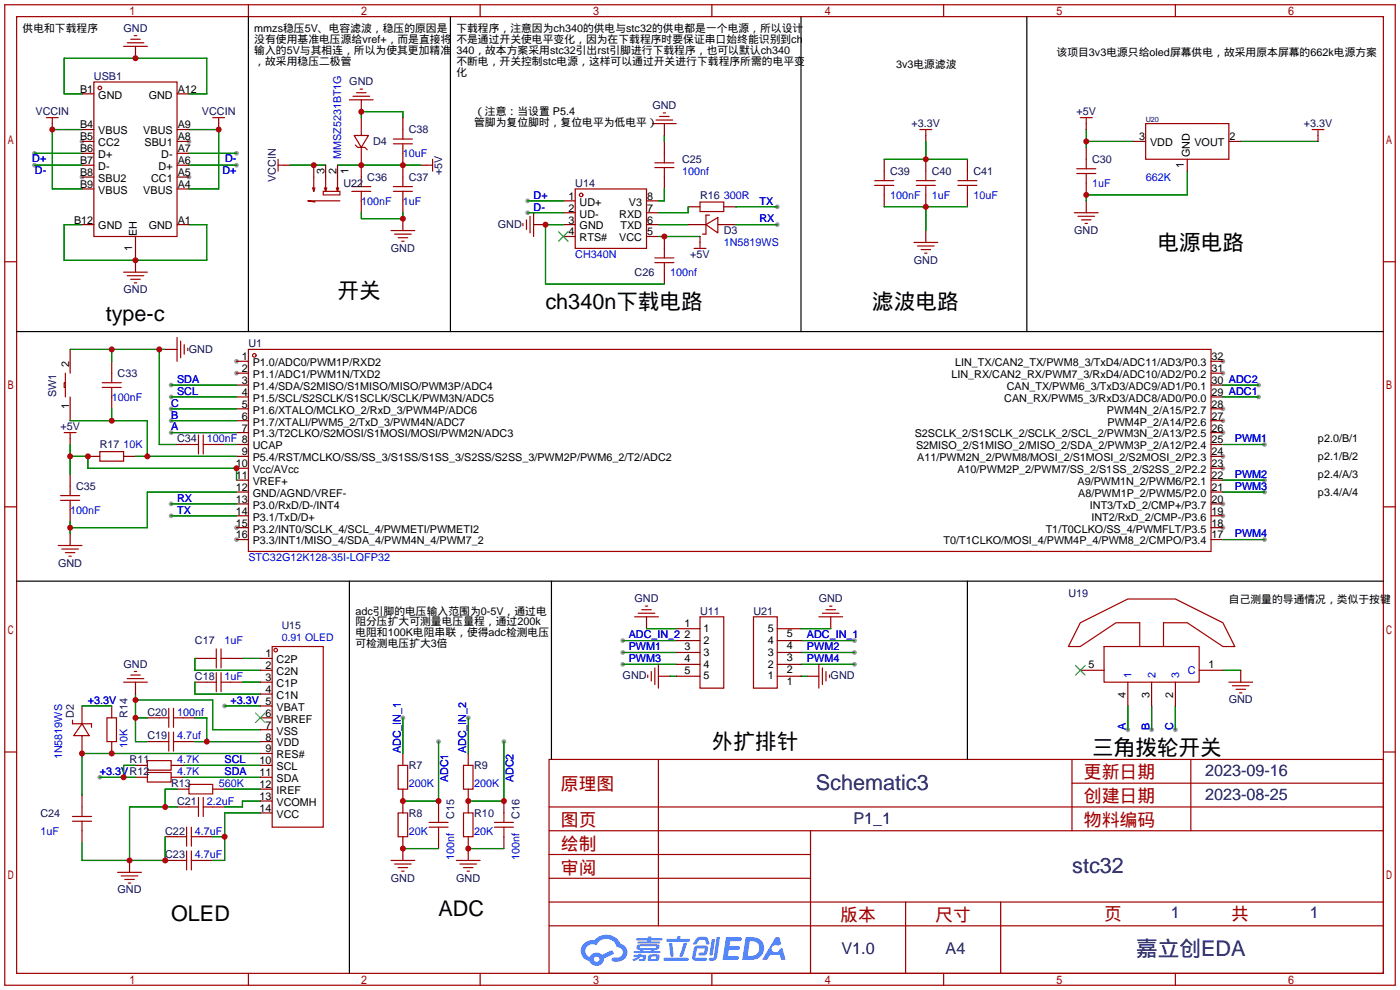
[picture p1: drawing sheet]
<svg xmlns="http://www.w3.org/2000/svg" width="299mm" height="212mm" viewBox="0 0 299 212" stroke-linecap="round" stroke-linejoin="round" font-family="sans-serif">
<defs><g id="words">
<g font-size="4.6">
<text x="247.4" y="53.4">电源电路</text>
<text x="72.1" y="63.6">开关</text>
<text x="22.6" y="68.7">type-c</text>
<text x="116.6" y="66.1">ch340n下载电路</text>
<text x="186.4" y="66.1">滤波电路</text>
<text x="152.1" y="160.1">外扩排针</text>
<text x="233.4" y="161.4">三角拨轮开关</text>
<text x="36.6" y="196.9">OLED</text>
<text x="93.7" y="195.7">ADC</text>
</g>
<g font-size="4.6" fill="#000080">
<text x="174.4" y="168.8">Schematic3</text>
<text x="229.2" y="186.6">stc32</text>
<text x="242.8" y="204.3">嘉立创EDA</text>
</g>
<g font-size="3.8" fill="#a00000">
<text x="231.6" y="166.4">更新日期</text>
<text x="119.9" y="168.9">原理图</text>
<text x="231.6" y="171.5">创建日期</text>
<text x="119.9" y="176.5">图页</text>
<text x="231.6" y="176.5">物料编码</text>
<text x="119.9" y="181.6">绘制</text>
<text x="119.9" y="186.7">审阅</text>
<text x="179.6" y="196.9">版本</text>
<text x="199.9" y="196.9">尺寸</text>
<text x="236" y="196.6">页</text>
<text x="263.1" y="196.6">共</text>
</g>
<g font-size="3.5" fill="#000080">
<text x="257.6" y="165.9">2023-09-16</text>
<text x="257.6" y="171">2023-08-25</text>
<text x="182.4" y="176">P1_1</text>
<text x="250.2" y="196.1">1</text>
<text x="280" y="196.1">1</text>
<text x="179.8" y="204">V1.0</text>
<text x="202.1" y="204">A4</text>
</g>
<g font-size="2.3">
<text x="4.8" y="6.9">供电和下载程序</text>
<text x="54.4" y="6.9">mmzs稳压5V、电容滤波，稳压的原因是</text>
<text x="54.4" y="9.2">没有使用基准电压源给vref+，而是直接将</text>
<text x="54.4" y="11.5">输入的5V与其相连，所以为使其更加精准</text>
<text x="97.5" y="6.9">下载程序，注意因为ch340的供电与stc32的供电都是一个电源，所以设计</text>
<text x="97.5" y="9.2">不是通过开关使电平变化，因为在下载程序时要保证串口始终能识别到ch</text>
<text x="97.5" y="11.5">340，故本方案采用stc32引出rst引脚进行下载程序，也可以默认ch340</text>
<text x="225.8" y="12">该项目3v3电源只给oled屏幕供电，故采用原本屏幕的662k电源方案</text>
<text x="54.4" y="13.8">，故采用稳压二极管</text>
<text x="97.5" y="13.8">不断电，开关控制stc电源，这样可以通过开关进行下载程序所需的电平变</text>
<text x="97.5" y="16.1">化</text>
<text x="191.5" y="14.5">3v3电源滤波</text>
<text x="17.1" y="19.8">B1</text>
<text x="21" y="21.1">GND</text>
<text x="31.8" y="21.1">GND</text>
<text x="38" y="19.8">A12</text>
<text x="17.1" y="30">B5</text>
<text x="17.1" y="27.5">B4</text>
<text x="21" y="28.7">VBUS</text>
<text x="30.6" y="28.7">VBUS</text>
<text x="38" y="27.5">A9</text>
<text x="38" y="30">A8</text>
<text x="101.3" y="24.7">（注意：当设置 P5.4</text>
<text x="101.3" y="27">管脚为复位脚时，复位电平为低电平）</text>
<text x="243.4" y="30">3</text>
<text x="262.8" y="30">2</text>
<text x="17.1" y="35.1">B7</text>
<text x="17.1" y="32.5">B6</text>
<text x="21" y="33.8">D+</text>
<text x="21" y="31.3">CC2</text>
<text x="30.9" y="31.3">SBU1</text>
<text x="34.5" y="33.8">D-</text>
<text x="38" y="32.5">A7</text>
<text x="38" y="35.1">A6</text>
<text x="245.8" y="31.3">VDD</text>
<text x="253" y="35.9" transform="rotate(-90 253 35.9)">1</text>
<text x="254.3" y="33.6" transform="rotate(-90 254.3 33.6)">GND</text>
<text x="255.3" y="31.3">VOUT</text>
<text x="17.1" y="40.2">B9</text>
<text x="17.1" y="37.6">B8</text>
<text x="21" y="41.4">VBUS</text>
<text x="21" y="38.9">SBU2</text>
<text x="21" y="36.3">D-</text>
<text x="30.6" y="41.4">VBUS</text>
<text x="32.3" y="38.9">CC1</text>
<text x="33.9" y="36.3">D+</text>
<text x="38" y="37.6">A5</text>
<text x="38" y="40.2">A4</text>
<text x="69.4" y="37.1" transform="rotate(-90 69.4 37.1)">3</text>
<text x="71.9" y="37.1" transform="rotate(-90 71.9 37.1)">2</text>
<text x="74.5" y="37.1" transform="rotate(-90 74.5 37.1)">1</text>
<text x="15.8" y="47.8">B12</text>
<text x="38" y="47.8">A1</text>
<text x="121.5" y="47.8">3</text>
<text x="121.5" y="45.2">2</text>
<text x="121.5" y="42.7">1</text>
<text x="123.9" y="46.5">UD-</text>
<text x="123.9" y="44">UD+</text>
<text x="132.4" y="46.5">RXD</text>
<text x="134.4" y="44">V3</text>
<text x="138.3" y="42.7">8</text>
<text x="138.3" y="45.2">7</text>
<text x="138.3" y="47.8">6</text>
<text x="21" y="49">GND</text>
<text x="28.2" y="53.6" transform="rotate(-90 28.2 53.6)">1</text>
<text x="29.3" y="50.5" transform="rotate(-90 29.3 50.5)">EH</text>
<text x="31.8" y="49">GND</text>
<text x="121.5" y="50.3">4</text>
<text x="123.9" y="51.6">RTS#</text>
<text x="123.9" y="49">GND</text>
<text x="132.4" y="51.6">VCC</text>
<text x="132.6" y="49">TXD</text>
<text x="138.3" y="50.3">5</text>
<text x="51.7" y="77">1</text>
<text x="259" y="77">32</text>
<text x="14.8" y="78.5" transform="rotate(-90 14.8 78.5)">2</text>
<text x="51.7" y="82.1">3</text>
<text x="51.7" y="79.5">2</text>
<text x="54" y="83.3">P1.4/SDA/S2MISO/S1MISO/MISO/PWM3P/ADC4</text>
<text x="54" y="80.8">P1.1/ADC1/PWM1N/TXD2</text>
<text x="54" y="78.3">P1.0/ADC0/PWM1P/RXD2</text>
<text x="203.4" y="80.8">LIN_RX/CAN2_RX/PWM7_3/RxD4/ADC10/AD2/P0.2</text>
<text x="204.1" y="78.3">LIN_TX/CAN2_TX/PWM8_3/TxD4/ADC11/AD3/P0.3</text>
<text x="215.2" y="83.3">CAN_TX/PWM6_3/TxD3/ADC9/AD1/P0.1</text>
<text x="259" y="79.5">31</text>
<text x="259" y="82.1">30 ADC2</text>
<text x="14.8" y="87.4" transform="rotate(-90 14.8 87.4)">1</text>
<text x="51.7" y="89.7">6</text>
<text x="51.7" y="87.1">5</text>
<text x="51.7" y="84.6">4</text>
<text x="54" y="88.4">P1.6/XTALO/MCLKO_2/RxD_3/PWM4P/ADC6</text>
<text x="54" y="85.9">P1.5/SCL/S2SCLK/S1SCLK/SCLK/PWM3N/ADC5</text>
<text x="214.6" y="85.9">CAN_RX/PWM5_3/RxD3/ADC8/AD0/P0.0</text>
<text x="236.6" y="88.4">PWM4N_2/A15/P2.7</text>
<text x="259" y="84.6">29 ADC1</text>
<text x="259" y="87.1">28</text>
<text x="259" y="89.7">27</text>
<text x="51.7" y="92.2">7</text>
<text x="54" y="93.5">P1.3/T2CLKO/S2MOSI/S1MOSI/MOSI/PWM2N/ADC3</text>
<text x="54" y="91">P1.7/XTALI/PWM5_2/TxD_3/PWM4N/ADC7</text>
<text x="195.5" y="93.5">S2SCLK_2/S1SCLK_2/SCLK_2/SCL_2/PWM3N_2/A13/P2.5</text>
<text x="236.7" y="91">PWM4P_2/A14/P2.6</text>
<text x="259" y="92.2">26</text>
<text x="259" y="94.8">25</text>
<text x="281.7" y="94.5">p2.0/B/1</text>
<text x="50.4" y="99.8">10</text>
<text x="51.7" y="97.3">9</text>
<text x="54" y="101.1">Vcc/AVcc</text>
<text x="54" y="98.6">P5.4/RST/MCLKO/SS/SS_3/S1SS/S1SS_3/S2SS/S2SS_3/PWM2P/PWM6_2/T2/ADC2</text>
<text x="54" y="96">UCAP</text>
<text x="195.8" y="96">S2MISO_2/S1MISO_2/MISO_2/SDA_2/PWM3P_2/A12/P2.4</text>
<text x="196" y="98.6">A11/PWM2N_2/PWM8/MOSI_2/S1MOSI_2/S2MOSI_2/P2.3</text>
<text x="204.6" y="101.1">A10/PWM2P_2/PWM7/SS_2/S1SS_2/S2SS_2/P2.2</text>
<text x="259" y="97.3">24</text>
<text x="259" y="99.8">23</text>
<text x="281.7" y="98.3">p2.1/B/2</text>
<text x="50.4" y="107.5">13</text>
<text x="50.4" y="104.9">12</text>
<text x="50.4" y="102.4">11</text>
<text x="54" y="106.2">GND/AGND/VREF-</text>
<text x="54" y="103.7">VREF+</text>
<text x="230.3" y="103.7">A9/PWM1N_2/PWM6/P2.1</text>
<text x="230.4" y="106.2">A8/PWM1P_2/PWM5/P2.0</text>
<text x="259" y="102.4">22</text>
<text x="259" y="104.9">21</text>
<text x="259" y="107.5">20</text>
<text x="281.7" y="102.2">p2.4/A/3</text>
<text x="281.7" y="106">p3.4/A/4</text>
<text x="50.4" y="112.5">15</text>
<text x="50.4" y="110">14</text>
<text x="54" y="113.8">P3.2/INT0/SCLK_4/SCL_4/PWMETI/PWMETI2</text>
<text x="54" y="111.3">P3.1/TxD/D+</text>
<text x="54" y="108.7">P3.0/RxD/D-/INT4</text>
<text x="223.5" y="113.8">T1/T0CLKO/SS_4/PWMFLT/P3.5</text>
<text x="232.9" y="108.7">INT3/TxD_2/CMP+/P3.7</text>
<text x="233.2" y="111.3">INT2/RxD_2/CMP-/P3.6</text>
<text x="259" y="110">19</text>
<text x="259" y="112.5">18</text>
<text x="50.4" y="115.1">16</text>
<text x="54" y="116.4">P3.3/INT1/MISO_4/SDA_4/PWM4N_4/PWM7_2</text>
<text x="201.7" y="116.4">T0/T1CLKO/MOSI_4/PWM4P_4/PWM8_2/CMPO/P3.4</text>
<text x="259" y="115.1">17</text>
<text x="75.9" y="131.4">adc引脚的电压输入范围为0-5V，通过电</text>
<text x="262.6" y="128.8">自己测量的导通情况，类似于按键</text>
<text x="75.9" y="133.7">阻分压扩大可测量电压量程，通过200k</text>
<text x="75.9" y="136">电阻和100K电阻串联，使得adc检测电压</text>
<text x="146.3" y="133.9">1</text>
<text x="146.3" y="136.4">2</text>
<text x="150.4" y="135.1">1</text>
<text x="150.4" y="137.6">2</text>
<text x="164.1" y="137.6">4</text>
<text x="164.1" y="135.1">5</text>
<text x="168.1" y="136.2">5</text>
<text x="56.8" y="143">2</text>
<text x="56.8" y="140.5">1</text>
<text x="59.1" y="141.8">C2P</text>
<text x="75.9" y="138.3">可检测电压扩大3倍</text>
<text x="146.3" y="139">3</text>
<text x="146.3" y="141.5">4</text>
<text x="150.4" y="140.1">3</text>
<text x="150.4" y="142.7">4</text>
<text x="164.1" y="142.7">2</text>
<text x="164.1" y="140.1">3</text>
<text x="168.1" y="143.8">2</text>
<text x="168.1" y="141.3">3</text>
<text x="168.1" y="138.8">4</text>
<text x="232.6" y="142.8">5</text>
<text x="258.3" y="142.8">1</text>
<text x="56.8" y="148.1">4</text>
<text x="56.8" y="145.6">3</text>
<text x="59.1" y="149.4">C1N</text>
<text x="59.1" y="146.8">C1P</text>
<text x="59.1" y="144.3">C2N</text>
<text x="146.3" y="144.1">5</text>
<text x="150.4" y="145.2">5</text>
<text x="164.1" y="145.2">1</text>
<text x="168.1" y="146.4">1</text>
<text x="240.6" y="149.1" transform="rotate(-90 240.6 149.1)">4</text>
<text x="245.7" y="149.1" transform="rotate(-90 245.7 149.1)">3</text>
<text x="250.7" y="149.1" transform="rotate(-90 250.7 149.1)">2</text>
<text x="56.8" y="155.7">7</text>
<text x="56.8" y="153.2">6</text>
<text x="59.1" y="154.5">VBREF</text>
<text x="59.1" y="151.9">VBAT</text>
<text x="56.8" y="160.8">9</text>
<text x="56.8" y="158.3">8</text>
<text x="59.1" y="159.5">VDD</text>
<text x="59.1" y="157">VSS</text>
<text x="55.5" y="165.9">11</text>
<text x="55.5" y="163.3">10</text>
<text x="59.1" y="167.2">SDA</text>
<text x="59.1" y="164.6">SCL</text>
<text x="59.1" y="162.1">RES#</text>
<text x="55.5" y="173.5">14</text>
<text x="55.5" y="171">13</text>
<text x="55.5" y="168.4">12</text>
<text x="59.1" y="172.2">VCOMH</text>
<text x="59.1" y="169.7">IREF</text>
<text x="59.1" y="174.8">VCC</text>
</g>
<g font-size="2.3" fill="#000080">
<text x="26.4" y="6.8">GND</text>
<text x="20.1" y="17.1">USB1</text>
<text x="74.7" y="18.2">GND</text>
<text x="139.4" y="23.3">GND</text>
<text x="7.6" y="24.7">VCCIN</text>
<text x="43.1" y="24.7">VCCIN</text>
<text x="87.4" y="28.5">C38</text>
<text x="194.8" y="27.1">+3.3V</text>
<text x="230.1" y="24.6">+5V</text>
<text x="278.6" y="27.1">+3.3V</text>
<text x="79.8" y="31">D4</text>
<text x="145.8" y="34.8">C25</text>
<text x="233.4" y="34.8">C30</text>
<text x="59" y="38.9" transform="rotate(-90 59 38.9)">VCCIN</text>
<text x="73.4" y="39.9">U22</text>
<text x="78.5" y="38.7">C36</text>
<text x="87.4" y="38.7">C37</text>
<text x="94.5" y="37.4" transform="rotate(-90 94.5 37.4)">+5V</text>
<text x="122.9" y="39.9">U14</text>
<text x="190.2" y="37.4">C39</text>
<text x="199.1" y="37.4">C40</text>
<text x="208" y="37.4">C41</text>
<text x="149.6" y="42.5">R16</text>
<text x="83.5" y="53.8">GND</text>
<text x="106.4" y="48.7">GND</text>
<text x="154.7" y="50.1">D3</text>
<text x="229.6" y="50">GND</text>
<text x="135.6" y="59">C26</text>
<text x="147.5" y="55.2">+5V</text>
<text x="195.3" y="56.3">GND</text>
<text x="26.4" y="62.7">GND</text>
<text x="40.4" y="75.4">GND</text>
<text x="53.1" y="74.2">U1</text>
<text x="25.1" y="80.6">C33</text>
<text x="12" y="84.8" transform="rotate(-90 12 84.8)">SW1</text>
<text x="12.9" y="91.9">+5V</text>
<text x="21.3" y="95.8">R17</text>
<text x="37.8" y="94.5">C34</text>
<text x="16.3" y="104.7">C35</text>
<text x="12.4" y="121.1">GND</text>
<text x="135.6" y="128.7">GND</text>
<text x="149.6" y="131.4">U11</text>
<text x="161" y="131.4">U21</text>
<text x="175" y="128.7">GND</text>
<text x="228.3" y="127.6">U19</text>
<text x="41.7" y="137.7">C17</text>
<text x="26.4" y="142.7">GND</text>
<text x="41.7" y="145.3">C18</text>
<text x="133.1" y="145.2">GND</text>
<text x="177.5" y="145.2">GND</text>
<text x="15.8" y="153.4" transform="rotate(-90 15.8 153.4)">D2</text>
<text x="27.2" y="153.4" transform="rotate(-90 27.2 153.4)">R14</text>
<text x="31.5" y="153">C20</text>
<text x="262.6" y="150.3">GND</text>
<text x="31.5" y="158">C19</text>
<text x="27.7" y="163.1">R11</text>
<text x="87.4" y="164.4">R7</text>
<text x="101.3" y="164.4">R9</text>
<text x="36.6" y="168.2">R13</text>
<text x="37.8" y="172">C21</text>
<text x="8.6" y="174.5">C24</text>
<text x="35.3" y="178.4">C22</text>
<text x="87.4" y="174.5">R8</text>
<text x="97.1" y="175" transform="rotate(-90 97.1 175)">C15</text>
<text x="101.3" y="174.5">R10</text>
<text x="111" y="175" transform="rotate(-90 111 175)">C16</text>
<text x="35.3" y="183.4">C23</text>
<text x="25.1" y="190.9">GND</text>
<text x="83.5" y="188.4">GND</text>
<text x="97.5" y="188.4">GND</text>
</g>
<g font-size="2.3" fill="#00f">
<text x="6.9" y="34.6">D+</text>
<text x="48.1" y="34.6">D-</text>
<text x="72.9" y="34" transform="rotate(-90 72.9 34)">MMSZ5231BT1G</text>
<text x="86.1" y="33.6">10uF</text>
<text x="7.5" y="37.2">D-</text>
<text x="47.5" y="37.2">D+</text>
<text x="145.8" y="37.4">100nf</text>
<text x="233.4" y="39.9">1uF</text>
<text x="244.9" y="38.7">662K</text>
<text x="77.2" y="43.7">100nF</text>
<text x="86.1" y="43.7">1uF</text>
<text x="114" y="42.5">D+</text>
<text x="114" y="45">D-</text>
<text x="154.7" y="42.5">300R</text>
<text x="162.3" y="47.5">RX</text>
<text x="162.3" y="43.7">TX</text>
<text x="190.2" y="42.5">100nF</text>
<text x="199.1" y="42.5">1uF</text>
<text x="208" y="42.5">10uF</text>
<text x="154.7" y="52.6">1N5819WS</text>
<text x="122.9" y="55.2">CH340N</text>
<text x="143.3" y="59">100nf</text>
<text x="37.8" y="81.8">SDA</text>
<text x="23.9" y="85.6">100nF</text>
<text x="36.6" y="86.9">C</text>
<text x="36.6" y="89.5">B</text>
<text x="37.8" y="84.4">SCL</text>
<text x="26.4" y="95.8">10K</text>
<text x="36.6" y="92">A</text>
<text x="44.2" y="94.5">100nF 8</text>
<text x="263.9" y="94.5">PWM1</text>
<text x="37.8" y="107.2">RX</text>
<text x="263.9" y="104.7">PWM3</text>
<text x="263.9" y="102.2">PWM2</text>
<text x="15" y="109.8">100nF</text>
<text x="37.8" y="109.8">TX</text>
<text x="53.1" y="119.9">STC32G12K128-35I-LQFP32</text>
<text x="263.9" y="114.9">PWM4</text>
<text x="48" y="137.7">1uF</text>
<text x="134.4" y="136.4">ADC_IN_2</text>
<text x="172.5" y="136.4">ADC_IN_1</text>
<text x="134.4" y="139">PWM1</text>
<text x="134.4" y="141.5">PWM3</text>
<text x="172.5" y="139">PWM2</text>
<text x="172.5" y="141.5">PWM4</text>
<text x="253.9" y="143.9">C</text>
<text x="48" y="145.3">1uF</text>
<text x="241.9" y="144.9" transform="rotate(-90 241.9 144.9)">1</text>
<text x="246.9" y="144.9" transform="rotate(-90 246.9 144.9)">2</text>
<text x="252" y="144.9" transform="rotate(-90 252 144.9)">3</text>
<text x="18.8" y="150.4">+3.3V</text>
<text x="37.8" y="153">100nf</text>
<text x="49.3" y="150.4">+3.3V 5</text>
<text x="240.6" y="156" transform="rotate(-90 240.6 156)">A</text>
<text x="245.7" y="156" transform="rotate(-90 245.7 156)">B</text>
<text x="250.7" y="156" transform="rotate(-90 250.7 156)">C</text>
<text x="27.2" y="159.8" transform="rotate(-90 27.2 159.8)">10K</text>
<text x="37.8" y="158">4.7uf</text>
<text x="85.6" y="161" transform="rotate(-90 85.6 161)">ADC_IN_1</text>
<text x="99.6" y="161" transform="rotate(-90 99.6 161)">ADC_IN_2</text>
<text x="13.3" y="162.3" transform="rotate(-90 13.3 162.3)">1N5819WS</text>
<text x="21.3" y="165.7">+3.3VR12</text>
<text x="37.8" y="163.1">4.7K</text>
<text x="37.8" y="165.7">4.7K</text>
<text x="48" y="163.1">SCL</text>
<text x="48" y="165.7">SDA</text>
<text x="95.8" y="167.2" transform="rotate(-90 95.8 167.2)">ADC1</text>
<text x="109.8" y="167.2" transform="rotate(-90 109.8 167.2)">ADC2</text>
<text x="44.2" y="172">2.2uF</text>
<text x="46.7" y="168.2">560K</text>
<text x="87.4" y="168.2">200K</text>
<text x="101.3" y="168.2">200K</text>
<text x="8.6" y="178.4">1uF</text>
<text x="41.7" y="178.4">4.7uF</text>
<text x="87.4" y="178.4">20K</text>
<text x="101.3" y="178.4">20K</text>
<text x="41.7" y="183.4">4.7uF</text>
<text x="97.1" y="183.9" transform="rotate(-90 97.1 183.9)">100nf</text>
<text x="111" y="183.9" transform="rotate(-90 111 183.9)">100nf</text>
</g>
<text font-size="2.2" fill="#000080" x="60.2" y="134.5">U15</text>
<text font-size="2.2" fill="#00f" x="60.2" y="136.9">0.91 OLED</text>
<text font-size="1.6" fill="#000080" x="244.9" y="26.1">U20</text>
</g></defs>
<g fill="#999">
<circle cx="261.4" cy="77.2" r=".51"/>
<circle cx="261.4" cy="79.8" r=".51"/>
<circle cx="261.4" cy="87.4" r=".51"/>
<circle cx="261.4" cy="89.9" r=".51"/>
<circle cx="261.4" cy="92.5" r=".51"/>
<circle cx="261.4" cy="97.5" r=".51"/>
<circle cx="261.4" cy="100.1" r=".51"/>
<circle cx="261.4" cy="107.7" r=".51"/>
<circle cx="261.4" cy="110.2" r=".51"/>
<circle cx="261.4" cy="112.8" r=".51"/>
<circle cx="50.5" cy="115.3" r=".51"/>
<circle cx="50.5" cy="112.8" r=".51"/>
<circle cx="50.5" cy="79.8" r=".51"/>
<circle cx="50.5" cy="77.2" r=".51"/>
<circle cx="40.4" cy="30.2" r=".51"/>
<circle cx="40.4" cy="37.8" r=".51"/>
<circle cx="17.5" cy="37.8" r=".51"/>
<circle cx="17.5" cy="30.2" r=".51"/>
<circle cx="50.5" cy="35.3" r=".51"/>
<circle cx="50.5" cy="32.8" r=".51"/>
<circle cx="7.4" cy="35.3" r=".51"/>
<circle cx="7.4" cy="32.8" r=".51"/>
<circle cx="112.8" cy="42.9" r=".51"/>
<circle cx="112.8" cy="45.5" r=".51"/>
<circle cx="241" cy="156" r=".51"/>
<circle cx="246.1" cy="156" r=".51"/>
<circle cx="251.2" cy="156" r=".51"/>
<circle cx="166.1" cy="48" r=".51"/>
<circle cx="48" cy="150.9" r=".51"/>
<circle cx="21.3" cy="166.1" r=".51"/>
<circle cx="86.1" cy="153.4" r=".51"/>
<circle cx="93.7" cy="158.5" r=".51"/>
<circle cx="100.1" cy="153.4" r=".51"/>
<circle cx="107.7" cy="158.5" r=".51"/>
<circle cx="36.6" cy="84.8" r=".51"/>
<circle cx="36.6" cy="82.3" r=".51"/>
<circle cx="36.6" cy="107.7" r=".51"/>
<circle cx="36.6" cy="110.2" r=".51"/>
<circle cx="269" cy="82.3" r=".51"/>
<circle cx="269" cy="84.8" r=".51"/>
<circle cx="36.6" cy="92.5" r=".51"/>
<circle cx="166.1" cy="44.2" r=".51"/>
<circle cx="270.3" cy="105.2" r=".51"/>
<circle cx="270.3" cy="102.6" r=".51"/>
<circle cx="270.3" cy="95" r=".51"/>
<circle cx="270.3" cy="115.3" r=".51"/>
<circle cx="36.6" cy="87.4" r=".51"/>
<circle cx="36.6" cy="89.9" r=".51"/>
<circle cx="133.1" cy="136.9" r=".51"/>
<circle cx="133.1" cy="139.4" r=".51"/>
<circle cx="133.1" cy="142" r=".51"/>
<circle cx="182.6" cy="136.9" r=".51"/>
<circle cx="182.6" cy="139.4" r=".51"/>
<circle cx="182.6" cy="142" r=".51"/>
</g>
<g fill="none" stroke="#a10000" stroke-width=".25">
<path d="M1 1h297.2v209.6h-297.2zM3.6 3.6h292.1v204.4h-292.1zM53.1 1v2.6M102.6 1v2.6M152.1 1v2.6M201.7 1v2.6M251.2 1v2.6M1 55.9h2.6M295.7 55.9h2.5M1 108.3h2.6M295.7 108.3h2.5M1 160.7h2.6"/>
<path d="M117.3 162.3h178.4v45.7h-178.4zM117.3 177.5h178.4M117.3 172.5h178.4M140.7 162.3v35.6M173.2 177.5v30.5M229.1 162.3v15.2M229.1 167.4h66.6M254.5 162.3v15.2M295.7 160.7h2.5M117.3 182.6h55.9M117.3 197.9h178.4M117.3 192.8h178.4"/>
<path d="M117.3 187.7h55.9M193.5 192.8v15.2M213.9 192.8v15.2M53.1 208v2.6M102.6 208v2.6M152.1 208v2.6M201.7 208v2.6M251.2 208v2.6"/>
</g>
<g fill="#5487ff">
<path d="M155.2 200.3h2.6a.48 .48 0 0 1 .7 .4 .48 .48 0 0 1-.6 .4h-1.8l-.2 1.1h1.9a.43 .43 0 0 1 .4 .4 .43 .43 0 0 1-.5 .4h-1.9l-.2 1.3h1.7a.45 .45 0 0 1 .5 .2 .45 .45 0 0 1-.1 .6h-3.3z"/>
<path d="M165.7 200.3h.9l.4 1.5-.8 .3a.84 .84 0 0 0-1.2 .3 .84 .84 0 0 0 .4 1.1 .84 .84 0 0 0 1.1-.4l.1-.2 .6-.3 .7 2.5h-1l-.2-1h-2.1l-.6 1h-1.1z"/>
<path d="M152.1 200.8h.7l-.5 3.1a.36 .36 0 0 1-.3 .3 .36 .36 0 0 1-.4-.3z"/>
<path d="M153.2 200.2h.7l-.6 4.3a1.13 1.13 0 0 1-1.8 .6l.2-.4h.7l.2-.2z"/>
<path d="M148.9 200.6l.6-.4h1a.77 .77 0 0 1 .9 .5l.3 1-.2 .2h-.5l-.3-.9-.2-.2-1 .1-.7 1-.6-.1-.1-.2z"/>
<path d="M148.4 202.4l.6-.3h1.7a.81 .81 0 0 1 .7 .5 .81 .81 0 0 1-.2 .8 .81 .81 0 0 1-.9 .8h-.7a.32 .32 0 0 1-.3-.3 .32 .32 0 0 1 .4-.3h.7l.2-.9-1.6 .1-.4 1.8 2.2 .1a.32 .32 0 0 1 .3 .4 .32 .32 0 0 1-.4 .2h-2.2l-.5-.3-.1-.5z"/>
<path d="M141.9 204.7h5a.33 .33 0 0 1 .3 .3 .33 .33 0 0 1-.3 .3h-4.9l-.2-.1z"/>
<path d="M146.1 201.5h.8l-.7 2a.98 .98 0 0 1-.7 1.1l-.3-.3z"/>
<path d="M143 201.6h.7l.3 2.5a.34 .34 0 0 1-.3 .4 .34 .34 0 0 1-.4-.3z"/>
<path d="M142.5 200.7h2.1l.3-.6h.6l-.1 .6h1.7a.32 .32 0 0 1 .4 .3 .32 .32 0 0 1-.4 .3h-4.5l-.2-.2z"/>
<path d="M135.5 204.1h.9l.1-.3h.6v.3h.8a.82 .82 0 0 1-.5 1.3h-.8v-.4l.7-.1 .1-.3a.68 .68 0 0 0-1 .4l-1.1 .4-.1-.4 .9-.5h-.7z"/>
<path d="M136 200.5h2.4l.1-.3h.7v.3h2.2l.2 .3-.2 .2h-2.3v.2h1.8l.2 .3-.2 .1h-4.5l-.1-.4h2l.1-.2h-2.3l-.1-.2z"/>
<path d="M159.4 200.3l-.8 4.9h1.7a2.5 2.5 0 0 0 3-2.5 2.5 2.5 0 0 0-3.1-2.4zM160.3 201.1a1.61 1.61 0 0 1 2 1.5 1.61 1.61 0 0 1-1.8 1.7h-.7z"/>
<path d="M136.2 202a.55 .55 0 0 0-.2 .8 .55 .55 0 0 0 .7 .2l.1 .3h-1.3v.3l5.4 .1 .3-.2-.2-.2h-1.2l.2-.3a.7 .7 0 0 0 .8-.3 .7 .7 0 0 0 0-.8l-4.2-.1zM136.8 202.3l3.3-.1 .1 .1-.2 .3h-3.2zM137.5 203h1.7l-.2 .3h-1.4z"/>
<path d="M138.6 204.2a1.05 1.05 0 0 0 0 1.2 2.91 2.91 0 0 0 2.2-.2 .98 .98 0 0 0 0-1.2h-1.6zM139.2 204.5l.9-.1 .1 .4-.2 .2-.8-.1z"/>
<path d="M124.9 201.6a2.23 2.23 0 0 0-.7 2.3 2.23 2.23 0 0 0 1.8 1.6 1.58 1.58 0 0 0 1.8 .9 1.58 1.58 0 0 0 1.3-1.5l2.2-1.1-.5-.7-2.1 1a1.65 1.65 0 0 0-2.7 .4 1.45 1.45 0 0 1-.8-1.9 1.45 1.45 0 0 1 2-.7l.3 .1a2.3 2.3 0 0 1 2.3-1.3 2.3 2.3 0 0 1 2 1.7 1.12 1.12 0 0 1 1.3 1 1.12 1.12 0 0 1-1.1 1.2h-.7a.45 .45 0 0 0-.6 .4 .45 .45 0 0 0 .5 .5 2.21 2.21 0 0 0 2.2-.5 2.21 2.21 0 0 0 .5-2.3 2.13 2.13 0 0 0-1.3-1.1 3.3 3.3 0 0 0-5.6-.7l-1.1 .1zM127 205a.57 .57 0 0 1 1.1 0 .57 .57 0 0 1-1.1 0z"/>
</g>
<g fill="none" stroke="#008700" stroke-width=".25">
<path d="M7.4 35.3h10.1M7.4 32.8h10.1M17.5 20.1h-3.8v-7.7h30.5v7.7h-3.8M17.5 27.7h-6.3v12.7h6.3M40.4 27.7h6.3v12.7h-6.3M40.4 35.3h10.1M40.4 32.8h10.1M62 35.3h7.6M72.1 35.3h17.8M77.2 25.1v-1.2h8.9v1.2M142 29v1.2M189 34h17.8"/>
<path d="M197.9 30.2v3.8M232.2 30.2h10.1M232.2 27.7v3.8M253.7 36.6v5.1h-21.5v1.2M265.2 30.2h16.5M17.5 48h-3.8v7.6h30.5v-7.6h-3.8M77.2 45.5v1.2h8.9v-1.2M112.8 42.9h7.6M112.8 45.5h7.6M120.4 48h-3.8v12.7h25.4M140.7 48h6.4M140.7 50.5h8.9"/>
<path d="M142 40.4v2.5h-1.3M147.1 44.2v1.3h-6.4M157.2 48h8.9M157.2 44.2h8.9M189 44.2h17.8M197.9 44.2v5.1M15 74.7h20.3M23.9 74.7v2.5M34 74.7v20.3h3.8M15 89.9h16.5v7.6M15 97.5h3.8v2.6h31.7v2.5M15 95v6.3"/>
<path d="M23.9 87.4v2.5M29 97.5h21.5M36.6 84.8h13.9M36.6 82.3h13.9M36.6 92.5h13.9M36.6 87.4h13.9M36.6 89.9h13.9M48 95h2.5M261.4 84.8h7.6M261.4 82.3h7.6M261.4 95h8.9M15 111.5v2.5"/>
<path d="M36.6 107.7h13.9M36.6 110.2h13.9M50.5 105.2h-19v7.6h-16.5M261.4 105.2h8.9M261.4 102.6h8.9M261.4 115.3h8.9M133.1 136.9h11.4M133.1 139.4h11.4M138.2 134.4h6.3M171.2 136.9h11.4M171.2 139.4h11.4M171.2 134.4h6.3"/>
<path d="M17.5 150.9h6.4M29 153.4h2.5M29 148.3v10.2h2.5M29 149.6h16.5v6.4h10.1M41.7 153.4h2.5v5.1M41.7 140.7v2.6h13.9M41.7 145.8v2.5h13.9M41.7 158.5h13.9M48 150.9h7.6M51.8 140.7h3.8M51.8 145.8h3.8M86.1 153.4v7.6"/>
<path d="M93.7 158.5v12.7h-7.6M100.1 153.4v7.6M107.7 158.5v12.7h-7.6M133.1 142h11.4M143.3 144.5h1.2M171.2 142h11.4M171.2 144.5h1.3M241 150.9v5.1M246.1 150.9v5.1M251.2 150.9v5.1M261.4 143.3h3.8M21.3 166.1h7.7"/>
<path d="M29 163.6h-2.6v2.5M35.3 178.8v5.1h-17.8v-3.8M37.8 168.7h-2.5v3.8M37.8 172.5h-10.1v11.4M39.1 163.6h16.5M39.1 166.1h16.5M45.5 178.8h2.5M48 168.7h7.6M55.6 171.2h-3.8v1.3h-3.8M55.6 173.7h-7.6v10.2h-2.5M55.6 161h-38.1v8.9M86.1 181.4h7.6"/>
<path d="M100.1 181.4h7.6"/>
</g>
<g fill="none" stroke="#a10000" stroke-width=".25">
<path d="M20.1 17.5h17.7v33h-17.7zM26.4 9.9h5.1M27.2 9.1h3.5M27.9 8.4h2.1M28.7 7.6h.5M76.2 19.8h2M77 19.1h.5M9.9 25.1h2.5M11.2 25.1v1.3M45.5 25.1h2.5M46.7 25.1v1.3M59.4 34v2.6"/>
<path d="M59.4 35.3h1.3M67.1 37.8v3.1l-.3-.8M69.6 37.8v3.1l-.3-.8M72.1 37.8v3.1l-.2-.8M74.7 21.3h5.1M75.2 39.9h4M75.4 20.6h3.6M75.7 29h3l-1.5 2.5zM75.9 31l.6 .5h1.5l.5 .5M77.2 37.8v2.1M84.1 39.9h4M84.1 29.7h4"/>
<path d="M84.1 30.7h4M86.1 27.7v2M86.1 30.7v2.1M86.1 37.8v2.1M91.2 35.3h1.3M92.5 34v2.6M139.4 26.4h5.1M140 34.8h4M140 35.8h4M140.2 25.7h3.6M141 24.9h2M141.7 24.1h.5"/>
<path d="M142 32.8v2M142 35.8v2M186.9 39.6h4.1M186.9 38.6h4.1M189 36.6v2M189 39.6v2.1M195.8 39.6h4.1M195.8 38.6h4.1M196.6 27.7h2.5M197.9 27.7v1.3M197.9 36.6v2M197.9 39.6v2.1"/>
<path d="M204.7 39.6h4.1M204.7 38.6h4.1M206.8 36.6v2M206.8 39.6v2.1M230.1 37.1h4.1M230.1 36.1h4.1M230.9 25.1h2.5M232.2 25.1v1.3M232.2 34v2.1M232.2 37.1v2M244.9 26.4h17.7v7.6h-17.7zM280.4 27.7h2.6"/>
<path d="M281.7 27.7v1.3M26.4 58.2h5.1M27.2 58.9h3.5M27.9 59.7h2.1M67.3 40.1l-.2 .8M69.1 40.9h3.5v.8h-3.5zM69.8 40.1l-.2 .8M72.4 40.1l-.3 .8M72.6 42.9h-6.8l1.5 .3M75.2 40.9h4M77.2 40.9v2M83.6 49.3h5"/>
<path d="M84.1 40.9h4M84.3 50h3.6M85.1 50.8h2M85.9 51.6h.5M86.1 40.9v2M111.8 47.8v.5M112.5 47v2M113.3 46.2v3.6M114 45.5v5M122.9 40.4h15.3v12.7h-15.3zM140 55.1h4M140 56.1h4"/>
<path d="M142 53.1v2M142 56.1v2.1M148.3 53.1h2.6M149.6 43.2h5.1v2h-5.1zM149.6 51.8v1.3M150.9 48l2.5-1.5v3.3zM151.6 46h-.7v4h-.8M195.3 51.8h5.1M196.1 52.6h3.5M196.8 53.3h2.1M197.6 54.1h.5M229.6 45.5h5.1"/>
<path d="M230.4 46.2h3.5M231.1 47h2.1M231.9 47.8h.5M14 79.8v5M23.9 79.8v2M28.7 60.5h.5M37.8 72.1v5.1M38.6 72.9v3.6M39.4 73.7v2M40.1 74.4v.5M53.1 74.7h205.7v43.2h-205.7zM13.7 92.5h2.6"/>
<path d="M14 81.8h-.3v1h.3M15 92.5v1.2M21.3 96.5h5.1v2.1h-5.1zM21.8 81.8h4.1M21.8 82.8h4.1M23.9 82.8v2M40.4 95h2M42.4 93v4M43.4 93v4M43.4 95h2.1M12.4 116.6h5.1M13 105.9h4"/>
<path d="M13 106.9h4M13.2 117.3h3.6M14 118.1h2M14.7 118.9h.5M15 103.9v2M15 106.9v2.1M46.2 138.7v4M47.2 138.7v4M58.2 138.2h10.9v38.6h-10.9zM135.6 131.8h5.1M136.4 131.1h3.6M137.2 130.3h2"/>
<path d="M137.9 129.5h.5M149.6 131.8h5.1v15.3h-5.1zM161 131.8h5.1v15.3h-5.1zM175 131.8h5.1M175.8 131.1h3.5M176.5 130.3h2.1M177.3 129.5h.5M236 138.2h20.3v7.6h-20.3zM243.6 138.2v-5.1h-5.1l-7.6 5.1h-2.6l2.6-5.1 10.1-5.1h10.2l10.2 5.1 2.5 5.1h-2.5l-7.7-5.1h-5v5.1M15.5 153.9v.8h4.1v.7M17.5 154.7l1.5 2.5h-3.3zM22.9 153.4h2v5.1h-2z"/>
<path d="M26.4 145.8h5.1M27.2 145h3.5M27.9 144.3h2.1M28.7 143.5h.5M34 158.5h2.1M34 153.4h2.1M36.1 151.4v4M36.1 156.5v4M37.1 151.4v4M37.1 156.5v4M37.1 158.5h2M37.1 153.4h2"/>
<path d="M44.2 145.8h2M44.2 140.7h2M46.2 143.8v4M47.2 145.8h2.1M47.2 143.8v4M47.2 140.7h2.1M138.4 144.3v.5M139.2 143.5v2M140 142.7v3.6M140.7 142v5.1M175 142v5.1M175.8 142.7v3.6"/>
<path d="M176.5 143.5v2M177.3 144.3v.5M262.6 145.8h5.1M263.4 146.6h3.6M264.2 147.3h2M264.9 148.1h.5M15.5 174.5h4.1M15.5 175.5h4.1M17.5 172.5v2M17.5 175.5v2M31.5 162.6h5.1v2h-5.1zM31.5 165.1h5.1v2h-5.1z"/>
<path d="M37.8 178.8h2.1M39.9 176.8v4M40.4 167.6h5.1v2.1h-5.1zM40.4 172.5h2M40.9 176.8v4M40.9 178.8h2M42.4 170.4v4.1M43.4 170.4v4.1M43.4 172.5h2.1M85.1 163.6h2v5.1h-2zM85.1 173.7h2v5.1h-2zM91.7 176.8h4.1"/>
<path d="M91.7 175.8h4.1M93.7 173.7v2.1M93.7 176.8v2M99.1 163.6h2v5.1h-2zM99.1 173.7h2v5.1h-2zM105.7 176.8h4M105.7 175.8h4M107.7 173.7v2.1M107.7 176.8v2M25.1 186.4h5.1M25.9 187.2h3.6M26.7 188h2"/>
<path d="M27.4 188.7h.5M37.8 183.9h2.1M39.9 181.9v4M40.9 181.9v4M40.9 183.9h2M83.6 183.9h5M84.3 184.7h3.6M85.1 185.4h2M85.9 186.2h.5M97.5 183.9h5.1M98.3 184.7h3.6M99.1 185.4h2"/>
<path d="M99.8 186.2h.5"/>
<circle cx="21.3" cy="18.8" r=".38"/>
<circle cx="124.2" cy="41.7" r=".38"/>
<circle cx="54.4" cy="75.9" r=".38"/>
<circle cx="58.9" cy="138.9" r=".38"/>
</g>
<g fill="none" stroke="#870000" stroke-width=".25">
<path d="M29 9.9v2.5M11.2 26.4v1.3M17.5 35.3h2.6M17.5 20.1h2.6M17.5 27.7h2.6M17.5 30.2h2.6M17.5 32.8h2.6M17.5 37.8h2.6M37.8 35.3h2.6M37.8 20.1h2.6M37.8 27.7h2.6M37.8 30.2h2.6"/>
<path d="M37.8 32.8h2.6M37.8 37.8h2.6M46.7 26.4v1.3M60.7 35.3h1.3M67.1 35.3v2.5M69.6 35.3v2.5M72.1 35.3v2.5M77.2 21.3v2.6M77.2 25.1v3.9M77.2 31.5v6.3M86.1 25.1v2.6M86.1 32.8v5"/>
<path d="M89.9 35.3h1.3M142 26.4v2.6M142 30.2v2.6M142 37.8v2.6M189 34v2.6M197.9 29v1.2M197.9 34v2.6M206.8 34v2.6M232.2 26.4v1.3M232.2 31.5v2.5M232.2 39.1v2.6M242.3 30.2h2.6"/>
<path d="M253.7 34v2.6M262.6 30.2h2.6M281.7 29v1.2M17.5 48h2.6M17.5 40.4h2.6M29 50.5v7.7M37.8 48h2.6M37.8 40.4h2.6M77.2 42.9v2.6M86.1 42.9v2.6M86.1 46.7v2.6M114 48h2.6"/>
<path d="M120.4 42.9h2.5M120.4 45.5h2.5M120.4 48h2.5M120.4 50.5h2.5M138.2 42.9h2.5M138.2 45.5h2.5M138.2 48h2.5M138.2 50.5h2.5M142 50.5v2.6M142 58.2v2.5M147.1 48h3.8M147.1 44.2h2.5"/>
<path d="M149.6 50.5v1.3M153.4 48h3.8M154.7 44.2h2.5M189 41.7v2.5M197.9 41.7v2.5M197.9 49.3v2.5M206.8 41.7v2.5M232.2 42.9v2.6M15 74.7v5.1M23.9 77.2v2.6M35.3 74.7h2.5M50.5 77.2h2.6"/>
<path d="M50.5 79.8h2.6M258.8 77.2h2.6M258.8 79.8h2.6M15 84.8v5.1M15 93.7v1.3M18.8 97.5h2.5M23.9 84.8v2.6M26.4 97.5h2.6M37.8 95h2.6M45.5 95h2.5M50.5 82.3h2.6M50.5 84.8h2.6"/>
<path d="M50.5 87.4h2.6M50.5 89.9h2.6M50.5 92.5h2.6M50.5 95h2.6M50.5 97.5h2.6M258.8 82.3h2.6M258.8 84.8h2.6M258.8 87.4h2.6M258.8 89.9h2.6M258.8 92.5h2.6M258.8 95h2.6M258.8 97.5h2.6"/>
<path d="M15 101.3v2.6M15 109v2.5M15 114v2.6M50.5 100.1h2.6M50.5 102.6h2.6M50.5 105.2h2.6M50.5 107.7h2.6M50.5 110.2h2.6M50.5 112.8h2.6M50.5 115.3h2.6M258.8 100.1h2.6M258.8 102.6h2.6"/>
<path d="M258.8 105.2h2.6M258.8 107.7h2.6M258.8 110.2h2.6M258.8 112.8h2.6M258.8 115.3h2.6M138.2 131.8v2.6M144.5 139.4h5.1M144.5 136.9h5.1M144.5 134.4h5.1M166.1 139.4h5.1M166.1 136.9h5.1M166.1 134.4h5.1"/>
<path d="M177.5 131.8v2.6M17.5 150.9v3.8M17.5 157.2v3.8M23.9 150.9v2.5M23.9 158.5v2.5M29 145.8v2.5M31.5 158.5h2.5M31.5 153.4h2.5M39.1 158.5h2.6M39.1 153.4h2.6M41.7 140.7h2.5M41.7 145.8h2.5"/>
<path d="M49.3 140.7h2.5M49.3 145.8h2.5M55.6 140.7h2.6M55.6 145.8h2.6M55.6 158.5h2.6M55.6 153.4h2.6M55.6 156h2.6M55.6 150.9h2.6M55.6 148.3h2.6M55.6 143.3h2.6M140.7 144.5h2.6M144.5 144.5h5.1"/>
<path d="M144.5 142h5.1M166.1 144.5h5.1M166.1 142h5.1M172.5 144.5h2.5M230.9 143.3h5.1M241 145.8v5.1M246.1 145.8v5.1M251.2 145.8v5.1M256.3 143.3h5.1M265.2 143.3v2.5M17.5 169.9v2.6M17.5 177.5v2.6"/>
<path d="M29 163.6h2.5M29 166.1h2.5M35.3 178.8h2.5M36.6 163.6h2.5M36.6 166.1h2.5M37.8 168.7h2.6M37.8 172.5h2.6M42.9 178.8h2.6M45.5 168.7h2.5M45.5 172.5h2.5M55.6 163.6h2.6M55.6 166.1h2.6"/>
<path d="M55.6 168.7h2.6M55.6 173.7h2.6M55.6 171.2h2.6M55.6 161h2.6M86.1 161v2.6M86.1 168.7v5M86.1 178.8v5.1M93.7 171.2v2.5M93.7 178.8v2.6M100.1 161v2.6M100.1 168.7v5M100.1 178.8v5.1"/>
<path d="M107.7 171.2v2.5M107.7 178.8v2.6M27.7 183.9v2.5M35.3 183.9h2.5M42.9 183.9h2.6"/>
</g>
<path d="M119.4 49.5l2 2.1M121.4 49.5l-2 2.1M54.6 152.4l2 2M56.6 152.4l-2 2M229.9 142.2l2 2.1M231.9 142.2l-2 2.1" fill="none" stroke="#3c3" stroke-width=".25"/>
<path d="M53.1 3.6v67.3M96.3 3.6v67.3M171.2 3.6v67.3M219.5 3.6v67.3M3.6 70.9h292.1M3.6 124.2h292.1M74.7 124.2v83.8M117.9 124.2v38.1M206.8 124.2v38.1" fill="none" stroke="#000" stroke-width=".25"/>
<g fill="#c00">
<circle cx="29" cy="55.6" r=".63"/>
<circle cx="29" cy="12.4" r=".63"/>
<circle cx="11.2" cy="27.7" r=".63"/>
<circle cx="46.7" cy="27.7" r=".63"/>
<circle cx="142" cy="50.5" r=".63"/>
<circle cx="116.6" cy="48" r=".63"/>
<circle cx="67.1" cy="35.3" r=".63"/>
<circle cx="44.2" cy="158.5" r=".63"/>
<circle cx="48" cy="178.8" r=".63"/>
<circle cx="29" cy="149.6" r=".63"/>
<circle cx="29" cy="153.4" r=".63"/>
<circle cx="17.5" cy="161" r=".63"/>
<circle cx="23.9" cy="161" r=".63"/>
<circle cx="26.4" cy="166.1" r=".63"/>
<circle cx="27.7" cy="183.9" r=".63"/>
<circle cx="35.3" cy="172.5" r=".63"/>
<circle cx="35.3" cy="183.9" r=".63"/>
<circle cx="86.1" cy="181.4" r=".63"/>
<circle cx="93.7" cy="171.2" r=".63"/>
<circle cx="86.1" cy="171.2" r=".63"/>
<circle cx="100.1" cy="181.4" r=".63"/>
<circle cx="107.7" cy="171.2" r=".63"/>
<circle cx="100.1" cy="171.2" r=".63"/>
<circle cx="77.2" cy="35.3" r=".63"/>
<circle cx="86.1" cy="35.3" r=".63"/>
<circle cx="23.9" cy="89.9" r=".63"/>
<circle cx="31.5" cy="97.5" r=".63"/>
<circle cx="23.9" cy="74.7" r=".63"/>
<circle cx="34" cy="74.7" r=".63"/>
<circle cx="77.2" cy="23.9" r=".63"/>
<circle cx="232.2" cy="41.7" r=".63"/>
<circle cx="232.2" cy="30.2" r=".63"/>
<circle cx="15" cy="112.8" r=".63"/>
<circle cx="15" cy="97.5" r=".63"/>
<circle cx="18.8" cy="97.5" r=".63"/>
<circle cx="50.5" cy="100.1" r=".63"/>
<circle cx="86.1" cy="46.7" r=".63"/>
<circle cx="197.9" cy="34" r=".63"/>
<circle cx="197.9" cy="44.2" r=".63"/>
</g>
<use href="#words"/>
</svg>
